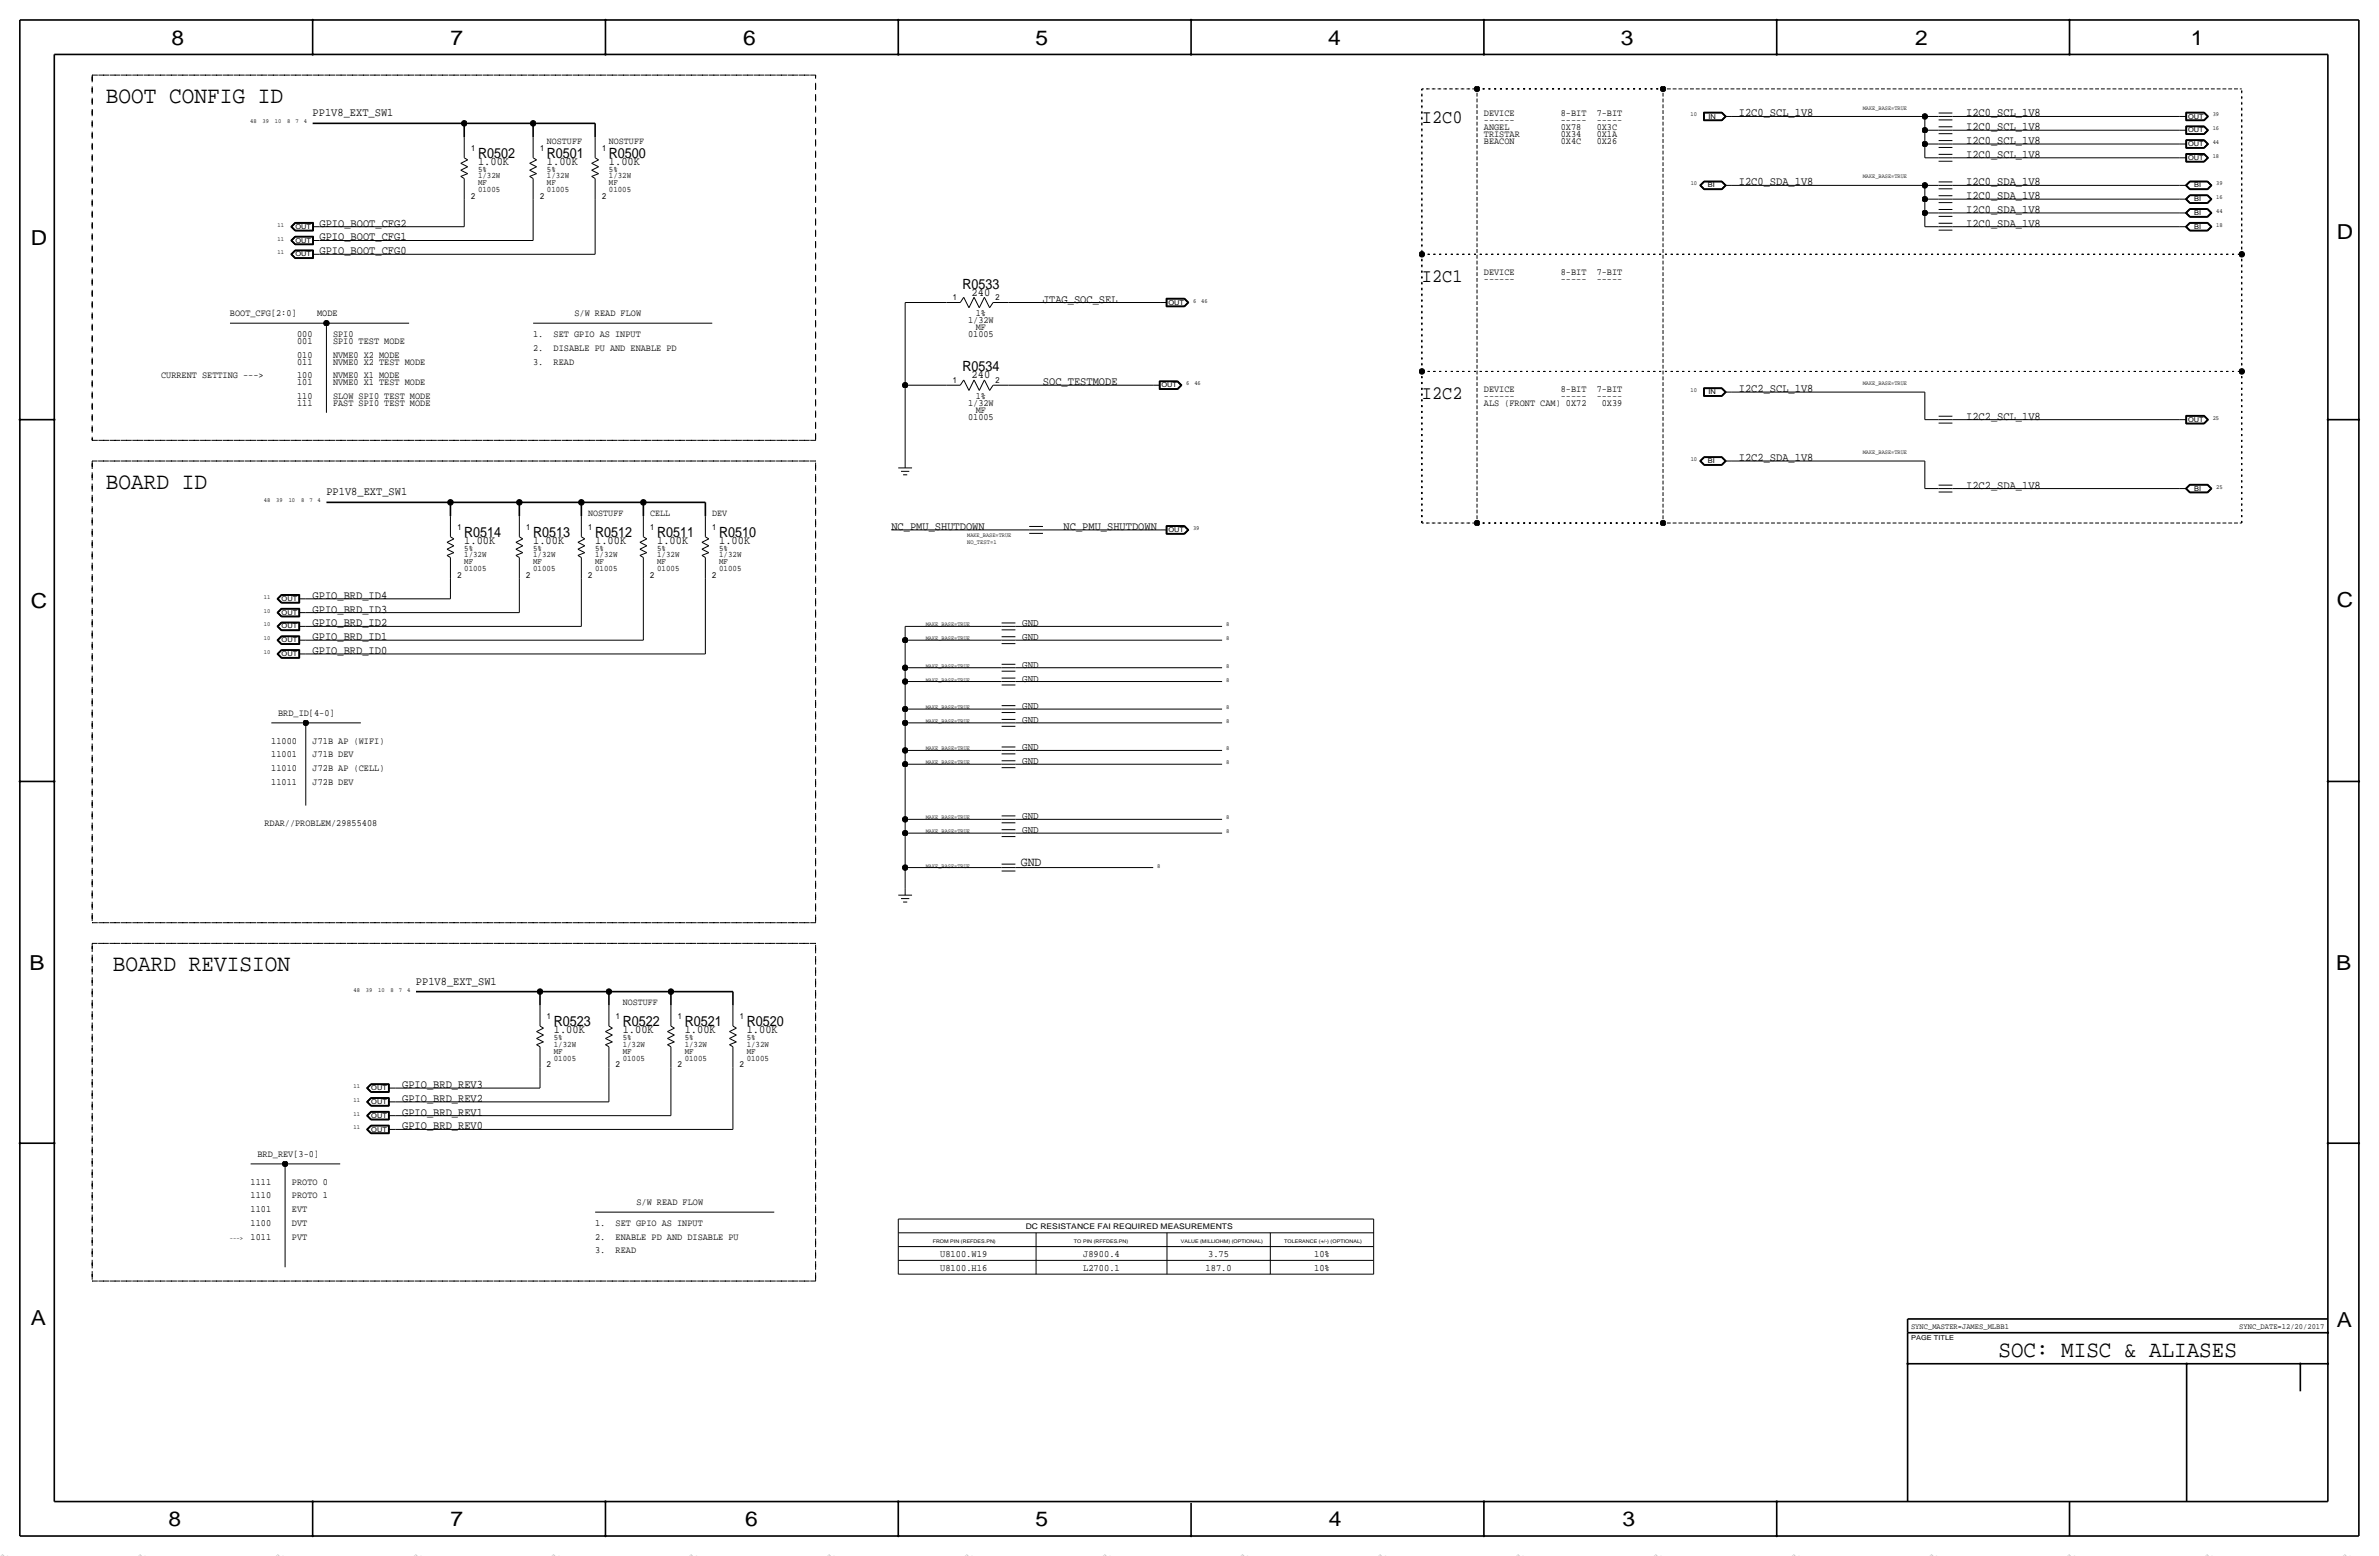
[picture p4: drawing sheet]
<svg xmlns="http://www.w3.org/2000/svg" width="877mm" height="574mm" viewBox="0 0 877 574" stroke-linecap="round" stroke-linejoin="round" font-family="sans-serif">
<defs><g id="words">
<g font-size="8.7">
<text x="39.1" y="37.8">BOOT CONFIG ID</text>
<text x="39.1" y="180.1">BOARD ID</text>
<text x="41.6" y="357.9">BOARD REVISION</text>
</g>
<text font-size="8.6" x="736.8" y="500.1">SOC: MISC &amp; ALIASES</text>
<g font-size="7.6">
<text x="63.2" y="16.5">8</text>
<text x="166.1" y="16.5">7</text>
<text x="274" y="16.5">6</text>
<text x="381.7" y="16.5">5</text>
<text x="489.7" y="16.5">4</text>
<text x="597.6" y="16.5">3</text>
<text x="706.1" y="16.5">2</text>
<text x="807.7" y="16.5">1</text>
<text x="861.5" y="88.1">D</text>
<text x="11.4" y="90.4">D</text>
<text x="11.4" y="224.3">C</text>
<text x="861.5" y="223.8">C</text>
<text x="10.8" y="357.6">B</text>
<text x="861.3" y="357.4">B</text>
<text x="11.3" y="488.4">A</text>
<text x="861.5" y="489.2">A</text>
<text x="62.2" y="562.6">8</text>
<text x="166" y="562.6">7</text>
<text x="274.8" y="562.6">6</text>
<text x="381.7" y="562.6">5</text>
<text x="489.9" y="562.6">4</text>
<text x="598.1" y="562.6">3</text>
</g>
<g font-size="7">
<text x="524.2" y="45.5">I2C0</text>
<text x="524.2" y="103.9">I2C1</text>
<text x="524.2" y="147.1">I2C2</text>
</g>
<g font-size="5.2">
<text x="176.2" y="58.2">R0502</text>
<text x="201.6" y="58.2">R0501</text>
<text x="224.5" y="58.2">R0500</text>
<text x="354.8" y="106.4">R0533</text>
<text x="354.8" y="136.9">R0534</text>
<text x="171.1" y="197.9">R0514</text>
<text x="196.5" y="197.9">R0513</text>
<text x="219.4" y="197.9">R0512</text>
<text x="242.3" y="197.9">R0511</text>
<text x="265.1" y="197.9">R0510</text>
<text x="204.2" y="378.2">R0523</text>
<text x="229.6" y="378.2">R0522</text>
<text x="252.4" y="378.2">R0521</text>
<text x="275.3" y="378.2">R0520</text>
</g>
<text font-size="4.7" x="376.4" y="319.3">GND</text>
<g font-size="4.3">
<text x="115.3" y="42.9">PP1V8_EXT_SW1</text>
<text x="641" y="42.9">I2C0_SCL_1V8</text>
<text x="724.9" y="42.9">I2C0_SCL_1V8</text>
<text x="724.9" y="48">I2C0_SCL_1V8</text>
<text x="724.9" y="53.1">I2C0_SCL_1V8</text>
<text x="724.9" y="58.2">I2C0_SCL_1V8</text>
<text x="176.2" y="60.7">1.00K</text>
<text x="201.6" y="60.7">1.00K</text>
<text x="224.5" y="60.7">1.00K</text>
<text x="641" y="68.3">I2C0_SDA_1V8</text>
<text x="724.9" y="68.3">I2C0_SDA_1V8</text>
<text x="724.9" y="73.4">I2C0_SDA_1V8</text>
<text x="117.8" y="83.6">GPIO_BOOT_CFG2</text>
<text x="724.9" y="78.5">I2C0_SDA_1V8</text>
<text x="724.9" y="83.6">I2C0_SDA_1V8</text>
<text x="117.8" y="88.6">GPIO_BOOT_CFG1</text>
<text x="117.8" y="93.7">GPIO_BOOT_CFG0</text>
<text x="358.2" y="109">240</text>
<text x="384.5" y="111.5">JTAG_SOC_SEL</text>
<text x="358.2" y="139.4">240</text>
<text x="384.5" y="142">SOC_TESTMODE</text>
<text x="641" y="144.5">I2C2_SCL_1V8</text>
<text x="724.9" y="154.7">I2C2_SCL_1V8</text>
<text x="641" y="169.9">I2C2_SDA_1V8</text>
<text x="120.3" y="182.6">PP1V8_EXT_SW1</text>
<text x="724.9" y="180.1">I2C2_SDA_1V8</text>
<text x="328.6" y="195.3">NC_PMU_SHUTDOWN</text>
<text x="392.1" y="195.3">NC_PMU_SHUTDOWN</text>
<text x="171.1" y="200.4">1.00K</text>
<text x="196.5" y="200.4">1.00K</text>
<text x="219.4" y="200.4">1.00K</text>
<text x="242.3" y="200.4">1.00K</text>
<text x="265.1" y="200.4">1.00K</text>
<text x="115.3" y="220.7">GPIO_BRD_ID4</text>
<text x="115.3" y="225.8">GPIO_BRD_ID3</text>
<text x="115.3" y="230.9">GPIO_BRD_ID2</text>
<text x="115.3" y="236">GPIO_BRD_ID1</text>
<text x="115.3" y="241">GPIO_BRD_ID0</text>
<text x="153.4" y="363">PP1V8_EXT_SW1</text>
<text x="204.2" y="380.7">1.00K</text>
<text x="229.6" y="380.7">1.00K</text>
<text x="252.4" y="380.7">1.00K</text>
<text x="275.3" y="380.7">1.00K</text>
<text x="148.3" y="401.1">GPIO_BRD_REV3</text>
<text x="148.3" y="406.1">GPIO_BRD_REV2</text>
<text x="148.3" y="411.2">GPIO_BRD_REV1</text>
<text x="148.3" y="416.3">GPIO_BRD_REV0</text>
</g>
<g font-size="3.8">
<text x="376.9" y="230.9">GND</text>
<text x="376.9" y="236">GND</text>
<text x="376.9" y="246.1">GND</text>
<text x="376.9" y="251.2">GND</text>
<text x="376.9" y="261.4">GND</text>
<text x="376.9" y="266.4">GND</text>
<text x="376.9" y="276.6">GND</text>
<text x="376.9" y="281.7">GND</text>
<text x="376.9" y="302">GND</text>
<text x="376.9" y="307.1">GND</text>
</g>
<g font-size="3.6">
<text x="346.6" y="463.3">U8100.W19</text>
<text x="399.3" y="463.3">J8900.4</text>
<text x="445.4" y="463.3">3.75</text>
<text x="484.5" y="463.3">10%</text>
<text x="346.6" y="468.4">U8100.H16</text>
<text x="399.3" y="468.4">L2700.1</text>
<text x="444.4" y="468.4">187.0</text>
<text x="484.5" y="468.4">10%</text>
</g>
<g font-size="3.5">
<text x="547.1" y="48">ANGEL</text>
<text x="547.1" y="45.5">------</text>
<text x="547.1" y="42.9">DEVICE</text>
<text x="575.4" y="48">0X78</text>
<text x="575.4" y="45.5">-----</text>
<text x="575.4" y="42.9">8-BIT</text>
<text x="588.7" y="48">0X3C</text>
<text x="588.7" y="45.5">-----</text>
<text x="588.7" y="42.9">7-BIT</text>
<text x="201.6" y="53.1">NOSTUFF</text>
<text x="224.5" y="53.1">NOSTUFF</text>
<text x="547.1" y="50.5">TRISTAR</text>
<text x="547.1" y="53.1">BEACON</text>
<text x="575.4" y="50.5">0X34</text>
<text x="575.4" y="53.1">0X4C</text>
<text x="588.7" y="50.5">0X1A</text>
<text x="588.7" y="53.1">0X26</text>
<text x="547.1" y="101.3">DEVICE</text>
<text x="575.4" y="101.3">8-BIT</text>
<text x="588.7" y="101.3">7-BIT</text>
<text x="547.1" y="103.9">------</text>
<text x="575.4" y="103.9">-----</text>
<text x="588.7" y="103.9">-----</text>
<text x="84.8" y="116.6">BOOT_CFG[2:0]</text>
<text x="116.9" y="116.6">MODE</text>
<text x="211.8" y="116.6">S/W READ FLOW</text>
<text x="356.9" y="119.1">1/32W</text>
<text x="359.8" y="116.6">1%</text>
<text x="109.5" y="124.2">000</text>
<text x="122.8" y="124.2">SPI0</text>
<text x="196.5" y="124.2">1.</text>
<text x="204.1" y="124.2">SET GPIO AS INPUT</text>
<text x="356.9" y="124.2">01005</text>
<text x="359.8" y="121.7">MF</text>
<text x="109.5" y="126.7">001</text>
<text x="109.5" y="131.8">010</text>
<text x="122.8" y="126.7">SPI0 TEST MODE</text>
<text x="122.8" y="131.8">NVME0 X2 MODE</text>
<text x="196.5" y="129.3">2.</text>
<text x="204.1" y="129.3">DISABLE PU AND ENABLE PD</text>
<text x="109.5" y="134.4">011</text>
<text x="122.8" y="134.4">NVME0 X2 TEST MODE</text>
<text x="196.5" y="134.4">3.</text>
<text x="204.1" y="134.4">READ</text>
<text x="59.4" y="139.4">CURRENT SETTING ---&gt;</text>
<text x="109.5" y="142">101</text>
<text x="109.5" y="139.4">100</text>
<text x="122.8" y="142">NVME0 X1 TEST MODE</text>
<text x="122.8" y="139.4">NVME0 X1 MODE</text>
<text x="109.5" y="147.1">110</text>
<text x="109.5" y="149.6">111</text>
<text x="122.8" y="147.1">SLOW SPI0 TEST MODE</text>
<text x="122.8" y="149.6">FAST SPI0 TEST MODE</text>
<text x="356.9" y="149.6">1/32W</text>
<text x="359.8" y="147.1">1%</text>
<text x="547.1" y="149.6">ALS (FRONT CAM) 0X72</text>
<text x="547.1" y="144.5">DEVICE</text>
<text x="547.1" y="147.1">------</text>
<text x="575.4" y="144.5">8-BIT</text>
<text x="575.4" y="147.1">-----</text>
<text x="588.7" y="144.5">7-BIT</text>
<text x="588.7" y="147.1">-----</text>
<text x="590.6" y="149.6">0X39</text>
<text x="356.9" y="154.7">01005</text>
<text x="359.8" y="152.1">MF</text>
<text x="216.9" y="190.2">NOSTUFF</text>
<text x="239.7" y="190.2">CELL</text>
<text x="262.6" y="190.2">DEV</text>
<text x="102.6" y="263.9">BRD_ID[4-0]</text>
<text x="100" y="274.1">11000</text>
<text x="115.3" y="274.1">J71B AP (WIFI)</text>
<text x="100" y="279.1">11001</text>
<text x="115.3" y="279.1">J71B DEV</text>
<text x="100" y="284.2">11010</text>
<text x="115.3" y="284.2">J72B AP (CELL)</text>
<text x="100" y="289.3">11011</text>
<text x="115.3" y="289.3">J72B DEV</text>
<text x="97.5" y="304.5">RDAR//PROBLEM/29855408</text>
<text x="229.6" y="370.6">NOSTUFF</text>
<text x="94.9" y="426.5">BRD_REV[3-0]</text>
<text x="92.4" y="436.6">1111</text>
<text x="107.6" y="436.6">PROTO 0</text>
<text x="92.4" y="441.7">1110</text>
<text x="107.6" y="441.7">PROTO 1</text>
<text x="92.4" y="446.8">1101</text>
<text x="107.6" y="446.8">EVT</text>
<text x="234.6" y="444.2">S/W READ FLOW</text>
<text x="92.4" y="451.9">1100</text>
<text x="107.6" y="451.9">DVT</text>
<text x="219.4" y="451.9">1.</text>
<text x="227" y="451.9">SET GPIO AS INPUT</text>
<text x="92.4" y="456.9">1011</text>
<text x="107.6" y="456.9">PVT</text>
<text x="219.4" y="456.9">2.</text>
<text x="227" y="456.9">ENABLE PD AND DISABLE PU</text>
<text x="219.4" y="462">3.</text>
<text x="227" y="462">READ</text>
</g>
<g font-size="3.1">
<text x="173.7" y="55.6">1</text>
<text x="199.1" y="55.6">1</text>
<text x="221.9" y="55.6">1</text>
<text x="176.2" y="65.8">1/32W</text>
<text x="176.2" y="63.2">5%</text>
<text x="201.6" y="65.8">1/32W</text>
<text x="201.6" y="63.2">5%</text>
<text x="224.5" y="65.8">1/32W</text>
<text x="224.5" y="63.2">5%</text>
<text x="176.2" y="68.3">MF</text>
<text x="176.2" y="70.9">01005</text>
<text x="201.6" y="70.9">01005</text>
<text x="201.6" y="68.3">MF</text>
<text x="224.5" y="68.3">MF</text>
<text x="224.5" y="70.9">01005</text>
<text x="173.7" y="73.4">2</text>
<text x="199.1" y="73.4">2</text>
<text x="221.9" y="73.4">2</text>
<text x="351.2" y="110.7">1</text>
<text x="367" y="110.7">2</text>
<text x="351.2" y="141.2">1</text>
<text x="367" y="141.2">2</text>
<text x="168.6" y="195.3">1</text>
<text x="194" y="195.3">1</text>
<text x="216.9" y="195.3">1</text>
<text x="239.7" y="195.3">1</text>
<text x="262.6" y="195.3">1</text>
<text x="171.1" y="202.9">5%</text>
<text x="196.5" y="202.9">5%</text>
<text x="219.4" y="202.9">5%</text>
<text x="242.3" y="202.9">5%</text>
<text x="265.1" y="202.9">5%</text>
<text x="171.1" y="208">MF</text>
<text x="171.1" y="205.5">1/32W</text>
<text x="196.5" y="208">MF</text>
<text x="196.5" y="205.5">1/32W</text>
<text x="219.4" y="208">MF</text>
<text x="219.4" y="205.5">1/32W</text>
<text x="242.3" y="208">MF</text>
<text x="242.3" y="205.5">1/32W</text>
<text x="265.1" y="205.5">1/32W</text>
<text x="265.1" y="208">MF</text>
<text x="168.6" y="213.1">2</text>
<text x="171.1" y="210.6">01005</text>
<text x="194" y="213.1">2</text>
<text x="196.5" y="210.6">01005</text>
<text x="216.9" y="213.1">2</text>
<text x="219.4" y="210.6">01005</text>
<text x="239.7" y="213.1">2</text>
<text x="242.3" y="210.6">01005</text>
<text x="262.6" y="213.1">2</text>
<text x="265.1" y="210.6">01005</text>
<text x="201.6" y="375.7">1</text>
<text x="227" y="375.7">1</text>
<text x="249.9" y="375.7">1</text>
<text x="272.7" y="375.7">1</text>
<text x="204.2" y="383.3">5%</text>
<text x="229.6" y="383.3">5%</text>
<text x="252.4" y="383.3">5%</text>
<text x="275.3" y="383.3">5%</text>
<text x="204.2" y="388.4">MF</text>
<text x="204.2" y="385.8">1/32W</text>
<text x="229.6" y="388.4">MF</text>
<text x="229.6" y="385.8">1/32W</text>
<text x="252.4" y="388.4">MF</text>
<text x="252.4" y="385.8">1/32W</text>
<text x="275.3" y="388.4">MF</text>
<text x="275.3" y="385.8">1/32W</text>
<text x="201.6" y="393.4">2</text>
<text x="204.2" y="390.9">01005</text>
<text x="227" y="393.4">2</text>
<text x="229.6" y="390.9">01005</text>
<text x="249.9" y="393.4">2</text>
<text x="252.4" y="390.9">01005</text>
<text x="272.7" y="393.4">2</text>
<text x="275.3" y="390.9">01005</text>
</g>
<g font-size="2.9">
<text x="378.2" y="453.1">DC RESISTANCE FAI REQUIRED MEASUREMENTS</text>
<text x="704.5" y="490">SYNC_MASTER=JAMES_MLBB1</text>
<text x="825.6" y="490">SYNC_DATE=12/20/2017</text>
</g>
<g font-size="2.8" fill="#b6b6b4">
<text x="0" y="573.5" transform="rotate(45 0 573.5)">=</text>
<text x="101.6" y="573.5" transform="rotate(45 101.6 573.5)">=</text>
<text x="152.4" y="573.5" transform="rotate(45 152.4 573.5)">=</text>
<text x="203.2" y="573.5" transform="rotate(45 203.2 573.5)">=</text>
<text x="355.6" y="573.5" transform="rotate(45 355.6 573.5)">=</text>
<text x="406.4" y="573.5" transform="rotate(45 406.4 573.5)">=</text>
<text x="457.2" y="573.5" transform="rotate(45 457.2 573.5)">=</text>
<text x="609.6" y="573.5" transform="rotate(45 609.6 573.5)">=</text>
<text x="660.4" y="573.5" transform="rotate(45 660.4 573.5)">=</text>
<text x="711.2" y="573.5" transform="rotate(45 711.2 573.5)">=</text>
<text x="863.6" y="573.5" transform="rotate(45 863.6 573.5)">=</text>
</g>
<g font-size="2.5">
<text x="629.9" y="43.7">IN</text>
<text x="806.7" y="43.7">OUT</text>
<text x="806.7" y="53.8">OUT</text>
<text x="806.7" y="48.8">OUT</text>
<text x="806.7" y="58.9">OUT</text>
<text x="629.6" y="69.1">BI</text>
<text x="808.9" y="69.1">BI</text>
<text x="808.9" y="74.2">BI</text>
<text x="808.9" y="79.2">BI</text>
<text x="108.9" y="89.4">OUT</text>
<text x="108.9" y="84.3">OUT</text>
<text x="808.9" y="84.3">BI</text>
<text x="108.9" y="94.5">OUT</text>
<text x="430.7" y="112.3">OUT</text>
<text x="428.2" y="142.7">OUT</text>
<text x="629.9" y="145.3">IN</text>
<text x="806.7" y="155.4">OUT</text>
<text x="629.6" y="170.7">BI</text>
<text x="808.9" y="180.8">BI</text>
<text x="430.7" y="196.1">OUT</text>
<text x="103.8" y="221.5">OUT</text>
<text x="103.8" y="226.6">OUT</text>
<text x="103.8" y="231.6">OUT</text>
<text x="103.8" y="236.7">OUT</text>
<text x="103.8" y="241.8">OUT</text>
<text x="136.9" y="401.8">OUT</text>
<text x="136.9" y="406.9">OUT</text>
<text x="136.9" y="412">OUT</text>
<text x="136.9" y="417.1">OUT</text>
<text x="704.5" y="493.8">PAGE TITLE</text>
</g>
<g font-size="2.3">
<text x="92.2" y="45.5">48</text>
<text x="96.8" y="45.5">39</text>
<text x="101.3" y="45.5">10</text>
<text x="105.9" y="45.5">8</text>
<text x="109" y="45.5">7</text>
<text x="112" y="45.5">4</text>
<text x="623.2" y="42.9">10</text>
<text x="815.7" y="42.9">39</text>
<text x="815.7" y="53.1">44</text>
<text x="815.7" y="48">16</text>
<text x="815.7" y="58.2">18</text>
<text x="623.3" y="68.3">10</text>
<text x="817" y="68.3">39</text>
<text x="817" y="73.4">16</text>
<text x="102.4" y="83.6">11</text>
<text x="817" y="83.6">18</text>
<text x="817" y="78.5">44</text>
<text x="102.4" y="88.6">11</text>
<text x="102.4" y="93.7">11</text>
<text x="439.8" y="111.5">6</text>
<text x="442.9" y="111.5">46</text>
<text x="437.3" y="142">6</text>
<text x="440.3" y="142">46</text>
<text x="623.2" y="144.5">10</text>
<text x="815.7" y="154.7">25</text>
<text x="623.3" y="169.9">10</text>
<text x="97.3" y="185.2">48</text>
<text x="101.9" y="185.2">39</text>
<text x="106.4" y="185.2">10</text>
<text x="111" y="185.2">8</text>
<text x="114" y="185.2">7</text>
<text x="117.1" y="185.2">4</text>
<text x="817" y="180.1">25</text>
<text x="439.8" y="195.3">39</text>
<text x="356.6" y="200.4">NO_TEST=1</text>
<text x="97.3" y="220.7">11</text>
<text x="97.3" y="225.8">10</text>
<text x="97.3" y="230.9">10</text>
<text x="452.1" y="230.9">8</text>
<text x="97.3" y="236">10</text>
<text x="452.1" y="236">8</text>
<text x="97.3" y="241">10</text>
<text x="452.1" y="246.1">8</text>
<text x="452.1" y="251.2">8</text>
<text x="452.1" y="261.4">8</text>
<text x="452.1" y="266.4">8</text>
<text x="452.1" y="276.6">8</text>
<text x="452.1" y="281.7">8</text>
<text x="452.1" y="302">8</text>
<text x="452.1" y="307.1">8</text>
<text x="426.7" y="319.8">8</text>
<text x="130.3" y="365.5">48</text>
<text x="134.9" y="365.5">39</text>
<text x="139.4" y="365.5">10</text>
<text x="144" y="365.5">8</text>
<text x="147.1" y="365.5">7</text>
<text x="150.1" y="365.5">4</text>
<text x="130.3" y="401.1">11</text>
<text x="130.3" y="406.1">11</text>
<text x="130.3" y="411.2">11</text>
<text x="130.3" y="416.3">11</text>
<text x="84.8" y="456.9">---&gt;</text>
</g>
<g font-size="2.2">
<text x="686.8" y="40.4">MAKE_BASE=TRUE</text>
<text x="686.8" y="65.8">MAKE_BASE=TRUE</text>
<text x="686.8" y="142">MAKE_BASE=TRUE</text>
<text x="686.8" y="167.4">MAKE_BASE=TRUE</text>
<text x="356.6" y="197.9">MAKE_BASE=TRUE</text>
<text x="341.3" y="230.9">MAKE_BASE=TRUE</text>
<text x="341.3" y="236">MAKE_BASE=TRUE</text>
<text x="341.3" y="251.2">MAKE_BASE=TRUE</text>
<text x="341.3" y="246.1">MAKE_BASE=TRUE</text>
<text x="341.3" y="261.4">MAKE_BASE=TRUE</text>
<text x="341.3" y="266.4">MAKE_BASE=TRUE</text>
<text x="341.3" y="281.7">MAKE_BASE=TRUE</text>
<text x="341.3" y="276.6">MAKE_BASE=TRUE</text>
<text x="341.3" y="302">MAKE_BASE=TRUE</text>
<text x="341.3" y="307.1">MAKE_BASE=TRUE</text>
<text x="341.3" y="319.8">MAKE_BASE=TRUE</text>
</g>
<g font-size="1.8">
<text x="343.9" y="458.2">FROM PIN (REFDES.PN)</text>
<text x="395.9" y="458.2">TO PIN (RFFDES.PN)</text>
<text x="435.3" y="458.2">VALUE (MILLIOHM) (OPTIONAL)</text>
<text x="473.4" y="458.2">TOLERANCE (+/-) (OPTIONAL)</text>
</g>
</g></defs>
<g fill="none" stroke="#000" stroke-width=".37">
<path d="M171.1 50.5v7.7zM171.1 58.2l1.3 .7zM196.5 50.5v7.7zM196.5 58.2l1.3 .7zM219.4 50.5v7.7zM219.4 58.2l1.3 .7zM628 41.4v3.1zM628 44.5h6.8zM628 41.4h6.8zM628.1 41.5h6.7zM628.1 41.5v2.9zM628.1 44.4h6.7z"/>
<path d="M628.2 41.6h6.5zM628.2 41.6v2.7zM628.2 44.3h6.5zM628.3 41.7h6.4zM628.3 41.7v2.5zM628.3 44.2h6.4zM634.7 41.7l1.3 1.2zM634.7 44.2l1.3-1.3zM634.7 44.3l1.4-1.4zM634.7 41.6l1.4 1.3zM634.8 44.4l1.5-1.5zM634.8 41.5l1.5 1.4z"/>
<path d="M634.8 41.4l1.6 1.5zM634.8 44.5l1.6-1.6zM636 42.9h2.5zM638.5 42.9h71.1zM709.6 58.2h5.1zM709.6 53.1v5.1zM709.6 53.1h5.1zM709.6 48v5.1zM709.6 42.9v5.1zM709.6 48h5.1zM709.6 42.9h5.1zM714.7 59.4h5.1z"/>
<path d="M714.7 58.2h5.1zM714.7 56.9h5.1zM714.7 54.4h5.1zM714.7 53.1h5.1zM714.7 51.8h5.1zM714.7 49.3h5.1zM714.7 48h5.1zM714.7 46.7h5.1zM714.7 44.2h5.1zM714.7 42.9h5.1zM714.7 41.7h5.1zM719.8 58.2h83.8z"/>
<path d="M719.8 53.1h83.8zM719.8 48h83.8zM719.8 42.9h83.8zM803.6 58.2h2.5zM803.6 53.1h2.5zM803.6 48h2.5zM803.6 42.9h2.5zM805.8 59.7h6.8zM805.8 56.6v3.1zM805.8 54.7h6.8zM805.8 51.5v3.2zM805.8 49.6h6.8z"/>
<path d="M805.8 46.4v3.2zM805.8 44.5h6.8zM805.8 41.4v3.1zM805.8 56.6h6.8zM805.8 51.5h6.8zM805.8 46.4h6.8zM805.8 41.4h6.8zM805.9 56.7h6.7zM805.9 51.6h6.7zM805.9 46.5h6.7zM805.9 41.5h6.7zM805.9 56.7v2.9z"/>
<path d="M805.9 59.6h6.7zM805.9 51.6v3zM805.9 54.6h6.7zM805.9 46.5v3zM805.9 49.5h6.7zM805.9 41.5v2.9zM805.9 44.4h6.7zM806 56.8h6.5zM806 51.7h6.5zM806 46.6h6.5zM806 41.6h6.5zM806 56.8v2.7z"/>
<path d="M806 59.5h6.5zM806 51.7v2.8zM806 54.5h6.5zM806 46.6v2.8zM806 49.4h6.5zM806 41.6v2.7zM806 44.3h6.5zM806.1 56.9h6.4zM806.1 56.9v2.5zM806.1 59.4h6.4zM806.1 51.8h6.4zM806.1 51.8v2.6z"/>
<path d="M806.1 54.4h6.4zM806.1 46.7h6.4zM806.1 46.7v2.6zM806.1 49.3h6.4zM806.1 41.7h6.4zM806.1 41.7v2.5zM806.1 44.2h6.4zM812.5 59.4l1.3-1.2zM812.5 54.4l1.3-1.3zM812.5 49.3l1.3-1.3zM812.5 44.2l1.3-1.3zM812.5 56.9l1.3 1.3z"/>
<path d="M812.5 51.8l1.3 1.3zM812.5 46.7l1.3 1.3zM812.5 41.7l1.3 1.2zM812.5 59.5l1.4-1.3zM812.5 54.5l1.4-1.4zM812.5 49.4l1.4-1.4zM812.5 44.3l1.4-1.4zM812.5 56.8l1.4 1.4zM812.5 51.7l1.4 1.4zM812.5 46.6l1.4 1.4zM812.5 41.6l1.4 1.3zM812.6 59.6l1.5-1.4z"/>
<path d="M812.6 54.6l1.5-1.5zM812.6 49.5l1.5-1.5zM812.6 44.4l1.5-1.5zM812.6 56.7l1.5 1.5zM812.6 51.6l1.5 1.5zM812.6 46.5l1.5 1.5zM812.6 41.5l1.5 1.4zM812.6 56.6l1.6 1.6zM812.6 51.5l1.6 1.6zM812.6 46.4l1.6 1.6zM812.6 41.4l1.6 1.5zM812.6 59.7l1.6-1.5z"/>
<path d="M812.6 54.7l1.6-1.6zM812.6 49.6l1.6-1.6zM812.6 44.5l1.6-1.6zM169.9 65l2.5-1zM169.9 62.7l2.5-1.2zM169.9 60.2l2.5-1.3zM169.9 65l1.2 .8zM169.9 62.7l2.5 1.3zM169.9 60.2l2.5 1.3zM171.1 73.4v10.2zM171.1 65.8v7.6zM195.3 65l1.2 .8z"/>
<path d="M195.3 62.7l2.5 1.3zM195.3 60.2l2.5 1.3zM195.3 65l2.5-1zM195.3 62.7l2.5-1.2zM195.3 60.2l2.5-1.3zM196.5 73.4v15.2zM196.5 65.8v7.6zM218.1 65l1.3 .8zM218.1 62.7l2.6 1.3zM218.1 60.2l2.6 1.3zM218.1 65l2.6-1zM218.1 62.7l2.6-1.2z"/>
<path d="M218.1 60.2l2.6-1.3zM219.4 73.4v20.3zM219.4 65.8v7.6zM626.6 68.3l1.6 1.6zM626.8 68.3l1.4-1.4zM626.8 68.3l1.4 1.5zM626.9 68.3l1.4 1.4zM627.1 68.3l1.2 1.3zM627.1 68.3l1.2-1.2zM628.2 69.9h6.6zM628.2 66.8l-1.6 1.5zM628.2 66.8h6.6z"/>
<path d="M628.2 66.9h6.6zM628.2 69.8h6.6zM628.3 67l-1.4 1.3zM628.3 69.7h6.4zM628.3 67h6.4zM628.3 69.6h6.4zM628.3 67.1h6.4zM634.7 67.1l1.3 1.2zM634.7 69.6l1.3-1.3zM634.7 67l1.4 1.3zM634.8 69.8l1.5-1.5zM634.8 66.9l1.5 1.4z"/>
<path d="M634.8 66.8l1.6 1.5zM634.8 69.9l1.6-1.6zM636 68.3h2.5zM636.1 68.3l-1.4 1.4zM638.5 68.3h71.1zM709.6 78.5v5.1zM709.6 78.5h5.1zM709.6 73.4v5.1zM709.6 73.4h5.1zM709.6 68.3v5.1zM709.6 68.3h5.1zM714.7 79.8h5.1z"/>
<path d="M714.7 78.5h5.1zM714.7 77.2h5.1zM714.7 69.6h5.1zM714.7 68.3h5.1zM714.7 67.1h5.1zM714.7 74.7h5.1zM714.7 73.4h5.1zM714.7 72.1h5.1zM719.8 78.5h83.8zM719.8 73.4h83.8zM719.8 68.3h83.8zM803.6 78.5h2.5z"/>
<path d="M803.6 73.4h2.5zM803.6 68.3h2.5zM805.7 78.5l1.6 1.6zM805.7 73.4l1.6 1.6zM805.7 68.3l1.6 1.6zM805.7 78.5l1.6-1.6zM805.7 73.4l1.6-1.6zM805.8 78.5l1.5-1.5zM805.8 73.4l1.5-1.5zM805.8 68.3l1.5-1.4zM805.8 78.5l1.5 1.5zM805.8 73.4l1.5 1.5z"/>
<path d="M805.8 68.3l1.5 1.5zM806 78.5l1.4-1.4zM806 73.4l1.4-1.4zM806 78.5l1.4 1.4zM806 73.4l1.4 1.4zM806 68.3l1.4 1.4zM806.1 78.5l1.3-1.3zM806.1 73.4l1.3-1.3zM806.1 68.3l1.3-1.2zM806.1 78.5l1.3 1.3zM806.1 73.4l1.3 1.3zM806.1 68.3l1.3 1.3z"/>
<path d="M807.3 75h6.6zM807.3 69.9h6.6zM807.3 66.8l-1.6 1.5zM807.3 76.9h6.6zM807.3 71.8h6.6zM807.3 66.8h6.6zM807.3 77h6.6zM807.3 71.9h6.6zM807.3 66.9h6.6zM807.3 80h6.6zM807.3 74.9h6.6zM807.3 69.8h6.6z"/>
<path d="M807.4 67l-1.4 1.3zM807.4 79.9h6.4zM807.4 74.8h6.4zM807.4 69.7h6.4zM807.4 77.1h6.4zM807.4 72h6.4zM807.4 67h6.4zM807.4 79.8h6.4zM807.4 77.2h6.4zM807.4 74.7h6.4zM807.4 72.1h6.4zM807.4 69.6h6.4z"/>
<path d="M807.4 67.1h6.4zM813.8 79.8l1.2-1.3zM813.8 74.7l1.2-1.3zM813.8 69.6l1.2-1.3zM813.8 77.2l1.2 1.3zM813.8 72.1l1.2 1.3zM813.8 67.1l1.2 1.2zM813.8 79.9l1.4-1.4zM813.8 69.7l1.4-1.4zM813.8 77.1l1.4 1.4zM813.8 72l1.4 1.4zM813.8 67l1.4 1.3z"/>
<path d="M813.9 80l1.4-1.5zM813.9 74.9l1.4-1.5zM813.9 69.8l1.4-1.5zM813.9 77l1.4 1.5zM813.9 71.9l1.4 1.5zM813.9 66.9l1.4 1.4zM813.9 76.9l1.6 1.6zM813.9 71.8l1.6 1.6zM813.9 66.8l1.6 1.5zM813.9 69.9l1.6-1.6zM815.2 73.4l-1.4 1.4zM815.5 73.4l-1.6 1.6z"/>
<path d="M107.2 93.7l1.6 1.6zM107.2 88.6l1.6 1.6zM107.2 83.6l1.6 1.5zM107.2 93.7l1.6-1.5zM107.2 88.6l1.6-1.5zM107.2 83.6l1.6-1.6zM107.3 93.7l1.5 1.5zM107.3 88.6l1.5 1.5zM107.3 83.6l1.5 1.4zM107.3 93.7l1.5-1.4zM107.3 88.6l1.5-1.4zM107.3 83.6l1.5-1.5z"/>
<path d="M107.5 93.7l1.4-1.3zM107.5 88.6l1.4-1.3zM107.5 83.6l1.4-1.4zM107.5 93.7l1.4 1.4zM107.5 88.6l1.4 1.4zM107.5 83.6l1.4 1.3zM107.6 93.7l1.3-1.2zM107.6 88.6l1.3-1.2zM107.6 83.6l1.3-1.3zM107.6 93.7l1.3 1.3zM107.6 88.6l1.3 1.3zM107.6 83.6l1.3 1.2z"/>
<path d="M108.8 92.2h6.8zM108.8 87.1h6.8zM108.8 82h6.8zM108.8 95.3h6.8zM108.8 90.2h6.8zM108.8 85.1h6.8zM108.8 92.3h6.7zM108.8 87.2h6.7zM108.8 82.1h6.7zM108.8 95.2h6.7zM108.8 90.1h6.7zM108.8 85h6.7z"/>
<path d="M108.9 95.1h6.5zM108.9 90h6.5zM108.9 84.9h6.5zM108.9 92.4h6.5zM108.9 87.3h6.5zM108.9 82.2h6.5zM108.9 92.5h6.4zM108.9 95h6.4zM108.9 87.4h6.4zM108.9 89.9h6.4zM108.9 82.3h6.4zM108.9 84.8h6.4z"/>
<path d="M115.3 92.5v2.5zM115.3 87.4v2.5zM115.3 82.3v2.5zM115.3 93.7h2.5zM115.3 88.6h2.5zM115.3 83.6h2.5zM115.4 92.4v2.7zM115.4 87.3v2.7zM115.4 82.2v2.7zM115.5 92.3v2.9zM115.5 87.2v2.9zM115.5 82.1v2.9z"/>
<path d="M115.6 92.2v3.1zM115.6 87.1v3.1zM115.6 82v3.1zM117.8 93.7h101.6zM117.8 88.6h78.7zM117.8 83.6h53.3zM709.6 83.6h5.1zM714.7 84.8h5.1zM714.7 83.6h5.1zM714.7 82.3h5.1zM719.8 83.6h83.8zM803.6 83.6h2.5z"/>
<path d="M805.7 83.6l1.6 1.5zM805.8 83.6l1.5-1.5zM805.8 83.6l1.5 1.4zM806 83.6l1.4 1.3zM806.1 83.6l1.3-1.3zM806.1 83.6l1.3 1.2zM807.3 85.1h6.6zM807.3 80.1h6.6zM807.3 82l-1.6 1.6zM807.3 82h6.6zM807.3 82.1h6.6zM807.3 85h6.6z"/>
<path d="M807.4 82.2l-1.4 1.4zM807.4 84.9h6.4zM807.4 82.2h6.4zM807.4 84.8h6.4zM807.4 82.3h6.4zM813.8 84.8l1.2-1.2zM813.8 82.3l1.2 1.3zM813.8 84.9l1.4-1.3zM813.8 82.2l1.4 1.4zM813.9 85l1.4-1.4zM813.9 82.1l1.4 1.5zM813.9 82l1.6 1.6z"/>
<path d="M813.9 85.1l1.6-1.5zM813.9 80.1l1.6-1.6zM84.8 119.1h35.5zM120.3 119.1h30.5zM120.3 119.1v33zM196.5 119.1h66.1zM333.7 111.5v30.5zM333.7 111.5h15.2zM348.9 111.5h5.1zM355.3 109.6l-1.3 1.9zM355.3 109.6l1.9 3.8zM359.1 109.6l-1.9 3.8z"/>
<path d="M359.1 109.6l1.9 3.8zM362.9 109.6l-1.9 3.8zM362.9 109.6l1.9 3.8zM366.1 111.5l-1.3 1.9zM366.1 111.5h5.7zM371.8 111.5h55.9zM427.7 111.5h2.5zM429.9 113.1h6.8zM429.9 109.9v3.2zM429.9 109.9h6.8zM430 110h6.7zM430 110v3z"/>
<path d="M430 113h6.7zM430.1 110.1h6.5zM430.1 110.1v2.8zM430.1 112.9h6.5zM430.2 110.2h6.4zM430.2 110.2v2.6zM430.2 112.8h6.4zM436.6 110.2l1.2 1.3zM436.6 112.8l1.2-1.3zM436.6 112.9l1.4-1.4zM436.6 110.1l1.4 1.4zM436.7 113l1.4-1.5z"/>
<path d="M436.7 110l1.4 1.5zM436.7 109.9l1.6 1.6zM436.7 113.1l1.6-1.6zM333.7 142v27.9zM333.7 142h15.2zM348.9 142h5.1zM355.3 140.1l-1.3 1.9zM355.3 140.1l1.9 3.8zM359.1 140.1l-1.9 3.8zM359.1 140.1l1.9 3.8zM362.9 140.1l-1.9 3.8zM362.9 140.1l1.9 3.8z"/>
<path d="M366.1 142l-1.3 1.9zM366.1 142h5.7zM371.8 142h53.3zM425.1 142h2.6zM427.4 143.6h6.8zM427.4 140.4v3.2zM427.4 140.4h6.8zM427.5 140.5h6.6zM427.5 140.5v3zM427.5 143.5h6.6zM427.6 140.6h6.5zM427.6 140.6v2.8z"/>
<path d="M427.6 143.4h6.5zM427.7 140.7h6.3zM427.7 140.7v2.6zM427.7 143.3h6.3zM434 140.7l1.3 1.3zM434 143.3l1.3-1.3zM434.1 143.4l1.4-1.4zM434.1 140.6l1.4 1.4zM434.1 143.5l1.5-1.5zM434.1 140.5l1.5 1.5zM434.2 140.4l1.6 1.6zM434.2 143.6l1.6-1.6z"/>
<path d="M628 143v3.1zM628 146.1h6.8zM628 143h6.8zM628.1 143.1h6.7zM628.1 143.1v2.9zM628.1 146h6.7zM628.2 143.2h6.5zM628.2 143.2v2.7zM628.2 145.9h6.5zM628.3 143.3h6.4zM628.3 143.3v2.5zM628.3 145.8h6.4z"/>
<path d="M634.7 143.3l1.3 1.2zM634.7 145.8l1.3-1.3zM634.7 145.9l1.4-1.4zM634.7 143.2l1.4 1.3zM634.8 146l1.5-1.5zM634.8 143.1l1.5 1.4zM634.8 143l1.6 1.5zM634.8 146.1l1.6-1.6zM636 144.5h2.5zM638.5 144.5h71.1zM709.6 144.5v10.2zM709.6 154.7h5.1z"/>
<path d="M714.7 156h5.1zM714.7 154.7h5.1zM714.7 153.4h5.1zM719.8 154.7h83.8zM803.6 154.7h2.5zM805.8 156.3h6.8zM805.8 153.1v3.2zM805.8 153.1h6.8zM805.9 153.2h6.7zM805.9 153.2v3zM805.9 156.2h6.7zM806 153.3h6.5z"/>
<path d="M806 153.3v2.8zM806 156.1h6.5zM806.1 153.4h6.4zM806.1 153.4v2.6zM806.1 156h6.4zM812.5 156l1.3-1.3zM812.5 153.4l1.3 1.3zM812.5 153.3l1.4 1.4zM812.6 156.2l1.5-1.5zM812.6 153.2l1.5 1.5zM812.6 153.1l1.6 1.6zM812.6 156.3l1.6-1.6z"/>
<path d="M813.9 154.7l-1.4 1.4zM331.2 172.5h5zM332.2 173.7h3zM332.9 175h1.6zM333.7 169.9v2.6zM626.6 169.9l1.6 1.6zM626.6 169.9l1.6-1.5zM626.8 169.9l1.4-1.4zM626.8 169.9l1.4 1.5zM626.9 169.9l1.4-1.3zM626.9 169.9l1.4 1.4zM627.1 169.9l1.2 1.3z"/>
<path d="M627.1 169.9l1.2-1.2zM628.2 171.5h6.6zM628.2 168.4h6.6zM628.2 168.5h6.6zM628.2 171.4h6.6zM628.3 171.3h6.4zM628.3 168.6h6.4zM628.3 171.2h6.4zM628.3 168.7h6.4zM634.7 168.7l1.3 1.2zM634.7 171.2l1.3-1.3zM634.7 171.3l1.4-1.4z"/>
<path d="M634.7 168.6l1.4 1.3zM634.8 171.4l1.5-1.5zM634.8 168.5l1.5 1.4zM634.8 168.4l1.6 1.5zM634.8 171.5l1.6-1.6zM636 169.9h2.5zM638.5 169.9h71.1zM709.6 169.9v10.2zM714.7 178.8h5.1zM807.3 178.5h6.6zM807.3 178.6h6.6zM807.4 178.7h6.4z"/>
<path d="M807.4 178.8h6.4zM813.8 178.8l1.2 1.3zM813.8 178.7l1.4 1.4zM813.9 178.6l1.4 1.5zM813.9 178.5l1.6 1.6zM164.8 199.9l2.5 1.3zM164.8 199.9l2.5-1.3zM166.1 190.2v7.7zM166.1 197.9l1.2 .7zM190.2 199.9l2.5 1.3zM190.2 199.9l2.5-1.3zM191.5 190.2v7.7z"/>
<path d="M191.5 197.9l1.2 .7zM213.1 199.9l2.5 1.3zM213.1 199.9l2.5-1.3zM214.3 190.2v7.7zM214.3 197.9l1.3 .7zM235.9 199.9l2.6-1.3zM235.9 199.9l2.6 1.3zM237.2 190.2v7.7zM237.2 197.9l1.3 .7zM258.8 199.9l2.5 1.3zM258.8 199.9l2.5-1.3zM260 190.2v7.7z"/>
<path d="M260 197.9l1.3 .7zM328.6 195.3h50.8zM379.4 196.6h5.1zM379.4 195.3h5.1zM379.4 194.1h5.1zM384.5 195.3h43.2zM427.7 195.3h2.5zM429.9 196.9h6.8zM429.9 193.8v3.1zM429.9 193.8h6.8zM430 193.9h6.7zM430 193.9v2.9z"/>
<path d="M430 196.8h6.7zM430.1 194h6.5zM430.1 194v2.7zM430.1 196.7h6.5zM430.2 194.1h6.4zM430.2 194.1v2.5zM430.2 196.6h6.4zM436.6 194.1l1.2 1.2zM436.6 196.7l1.4-1.4zM436.6 194l1.4 1.3zM436.7 196.8l1.4-1.5zM436.7 193.9l1.4 1.4z"/>
<path d="M436.7 193.8l1.6 1.5zM436.7 196.9l1.6-1.6zM437.8 195.3l-1.2 1.3zM709.6 180.1h5.1zM714.7 181.4h5.1zM714.7 180.1h5.1zM719.8 180.1h83.8zM803.6 180.1h2.5zM805.7 180.1l1.6 1.6zM805.7 180.1l1.6-1.6zM805.8 180.1l1.5-1.5zM805.8 180.1l1.5 1.5z"/>
<path d="M806 180.1l1.4-1.4zM806 180.1l1.4 1.4zM806.1 180.1l1.3-1.3zM806.1 180.1l1.3 1.3zM807.3 181.7h6.6zM807.3 181.6h6.6zM807.4 181.5h6.4zM807.4 181.4h6.4zM813.8 181.4l1.2-1.3zM813.9 181.6l1.4-1.5zM813.9 181.7l1.6-1.6zM815.2 180.1l-1.4 1.4z"/>
<path d="M103.7 219.2h6.8zM103.7 219.3h6.7zM103.8 219.4h6.5zM103.8 219.5h6.4zM110.2 219.5v2.5zM110.3 219.4v2.7zM110.4 219.3v2.9zM110.5 219.2v3.1zM164.8 204.7l1.3 .8zM164.8 202.4l2.5 1.3zM164.8 204.7l2.5-1zM164.8 202.4l2.5-1.2z"/>
<path d="M166.1 213.1v7.6zM166.1 205.5v7.6zM190.2 204.7l1.3 .8zM190.2 202.4l2.5 1.3zM190.2 204.7l2.5-1zM190.2 202.4l2.5-1.2zM191.5 213.1v12.7zM191.5 205.5v7.6zM213.1 204.7l1.2 .8zM213.1 202.4l2.5 1.3zM213.1 204.7l2.5-1zM213.1 202.4l2.5-1.2z"/>
<path d="M214.3 213.1v17.8zM214.3 205.5v7.6zM235.9 204.7l2.6-1zM235.9 202.4l2.6-1.2zM235.9 204.7l1.3 .8zM235.9 202.4l2.6 1.3zM237.2 213.1v22.9zM237.2 205.5v7.6zM258.8 204.7l1.2 .8zM258.8 202.4l2.5 1.3zM258.8 204.7l2.5-1zM258.8 202.4l2.5-1.2z"/>
<path d="M260 213.1v27.9zM260 205.5v7.6zM102.1 220.7l1.6 1.6zM102.1 225.8l1.6 1.6zM102.1 236l1.6 1.5zM102.1 230.9l1.6 1.6zM102.1 220.7l1.6-1.5zM102.1 225.8l1.6-1.6zM102.1 236l1.6-1.6zM102.1 230.9l1.6-1.6zM102.3 220.7l1.4 1.5zM102.3 225.8l1.4 1.5z"/>
<path d="M102.3 236l1.4 1.4zM102.3 230.9l1.4 1.5zM102.3 220.7l1.4-1.4zM102.3 225.8l1.4-1.5zM102.3 236l1.4-1.5zM102.3 230.9l1.4-1.5zM102.4 220.7l1.4-1.3zM102.4 225.8l1.4-1.4zM102.4 236l1.4-1.4zM102.4 230.9l1.4-1.4zM102.4 220.7l1.4 1.4zM102.4 225.8l1.4 1.4z"/>
<path d="M102.4 236l1.4 1.3zM102.4 230.9l1.4 1.4zM102.6 220.7l1.2-1.2zM102.6 225.8l1.2-1.3zM102.6 236l1.2-1.3zM102.6 230.9l1.2-1.3zM102.6 220.7l1.2 1.3zM102.6 225.8l1.2 1.3zM102.6 236l1.2 1.2zM102.6 230.9l1.2 1.3zM103.7 224.2h6.8zM103.7 239.5h6.8z"/>
<path d="M103.7 234.4h6.8zM103.7 229.3h6.8zM103.7 222.3h6.8zM103.7 227.4h6.8zM103.7 237.5h6.8zM103.7 232.5h6.8zM103.7 222.2h6.7zM103.7 227.3h6.7zM103.7 237.4h6.7zM103.7 232.4h6.7zM103.7 224.3h6.7zM103.7 239.6h6.7z"/>
<path d="M103.7 234.5h6.7zM103.7 229.4h6.7zM103.8 224.4h6.5zM103.8 239.7h6.5zM103.8 234.6h6.5zM103.8 229.5h6.5zM103.8 222.1h6.5zM103.8 227.2h6.5zM103.8 237.3h6.5zM103.8 232.3h6.5zM103.8 222h6.4zM103.8 224.5h6.4z"/>
<path d="M103.8 227.1h6.4zM103.8 239.8h6.4zM103.8 234.7h6.4zM103.8 237.2h6.4zM103.8 229.6h6.4zM103.8 232.2h6.4zM110.2 224.5v2.6zM110.2 239.8v2.5zM110.2 234.7v2.5zM110.2 229.6v2.6zM110.2 220.7h2.5zM110.2 225.8h2.5z"/>
<path d="M110.2 236h2.5zM110.2 230.9h2.5zM110.3 224.4v2.8zM110.3 239.7v2.7zM110.3 234.6v2.7zM110.3 229.5v2.8zM110.4 224.3v3zM110.4 239.6v2.9zM110.4 234.5v2.9zM110.4 229.4v3zM110.5 224.2v3.2zM110.5 239.5v3.1z"/>
<path d="M110.5 234.4v3.1zM110.5 229.3v3.2zM112.7 220.7h53.4zM112.7 230.9h101.6zM112.7 236h124.5zM112.7 225.8h78.8zM333.7 236v10.1zM333.7 230.9v5.1zM333.7 236h35.6zM333.7 230.9h35.6zM369.3 237.2h5zM369.3 236h5z"/>
<path d="M369.3 234.7h5zM369.3 232.2h5zM369.3 230.9h5zM369.3 229.6h5zM374.3 236h76.2zM374.3 230.9h76.2zM102.1 241l1.6 1.6zM102.1 241l1.6-1.5zM102.3 241l1.4 1.5zM102.3 241l1.4-1.4zM102.4 241l1.4-1.3zM102.4 241l1.4 1.4z"/>
<path d="M102.6 241l1.2-1.2zM102.6 241l1.2 1.3zM103.7 242.6h6.8zM103.7 242.5h6.7zM103.8 242.4h6.5zM103.8 242.3h6.4zM110.2 241h2.5zM112.7 241h147.3zM333.7 251.2v10.2zM333.7 246.1v5.1zM333.7 251.2h35.6zM333.7 246.1h35.6z"/>
<path d="M369.3 252.5h5zM369.3 251.2h5zM369.3 249.9h5zM369.3 247.4h5zM369.3 246.1h5zM369.3 244.9h5zM374.3 251.2h76.2zM374.3 246.1h76.2zM100 266.4h12.7zM112.7 266.4h20.3zM112.7 266.4v30.5zM333.7 276.6v5.1z"/>
<path d="M333.7 266.4v10.2zM333.7 261.4v5zM333.7 276.6h35.6zM333.7 266.4h35.6zM333.7 261.4h35.6zM369.3 277.9h5zM369.3 276.6h5zM369.3 275.3h5zM369.3 267.7h5zM369.3 266.4h5zM369.3 265.2h5zM369.3 262.6h5z"/>
<path d="M369.3 261.4h5zM369.3 260.1h5zM374.3 276.6h76.2zM374.3 266.4h76.2zM374.3 261.4h76.2zM333.7 281.7v20.3zM333.7 281.7h35.6zM369.3 283h5zM369.3 281.7h5zM369.3 280.4h5zM374.3 281.7h76.2zM333.7 319.8v7.6z"/>
<path d="M333.7 307.1v12.7zM333.7 302v5.1zM333.7 319.8h35.6zM333.7 307.1h35.6zM333.7 302h35.6zM369.3 319.8h5zM369.3 318.5h5zM369.3 308.4h5zM369.3 307.1h5zM369.3 305.8h5zM369.3 303.3h5zM369.3 302h5z"/>
<path d="M369.3 300.7h5zM374.3 319.8h50.8zM374.3 307.1h76.2zM374.3 302h76.2zM331.2 329.9h5zM332.2 331.2h3zM332.9 332.5h1.6zM333.7 327.4v2.5zM369.3 321.1h5zM199.1 370.6v7.6zM199.1 378.2l1.3 .8zM224.5 370.6v7.6z"/>
<path d="M224.5 378.2l1.3 .8zM247.3 370.6v7.6zM247.3 378.2l1.3 .8zM270.2 370.6v7.6zM270.2 378.2l1.3 .8zM136.7 399.5h6.8zM136.8 399.6h6.6zM136.8 399.7h6.5zM136.9 399.8h6.3zM143.2 399.8v2.5zM143.3 399.7v2.7zM143.4 399.6v2.9z"/>
<path d="M143.5 399.5v3.1zM197.8 385.1l2.6-1.1zM197.8 382.8l2.6-1.3zM197.8 380.2l2.6-1.2zM197.8 385.1l1.3 .7zM197.8 382.8l2.6 1.2zM197.8 380.2l2.6 1.3zM199.1 385.8v7.6zM199.1 393.4v7.7zM223.2 385.1l2.6-1.1zM223.2 382.8l2.6-1.3zM223.2 380.2l2.6-1.2z"/>
<path d="M223.2 385.1l1.3 .7zM223.2 382.8l2.6 1.2zM223.2 380.2l2.6 1.3zM224.5 385.8v7.6zM224.5 393.4v12.7zM246.1 385.1l1.2 .7zM246.1 382.8l2.5 1.2zM246.1 380.2l2.5 1.3zM246.1 385.1l2.5-1.1zM246.1 382.8l2.5-1.3zM246.1 380.2l2.5-1.2zM247.3 385.8v7.6z"/>
<path d="M247.3 393.4v17.8zM268.9 385.1l1.3 .7zM268.9 382.8l2.6 1.2zM268.9 380.2l2.6 1.3zM268.9 385.1l2.6-1.1zM268.9 382.8l2.6-1.3zM268.9 380.2l2.6-1.2zM270.2 385.8v7.6zM270.2 393.4v22.9zM135.1 416.3l1.6 1.6zM135.1 411.2l1.6 1.6zM135.1 406.1l1.6 1.6z"/>
<path d="M135.1 401.1l1.6 1.5zM135.1 416.3l1.6-1.6zM135.1 411.2l1.6-1.5zM135.1 406.1l1.6-1.5zM135.1 401.1l1.6-1.6zM135.3 416.3l1.5-1.5zM135.3 411.2l1.5-1.4zM135.3 406.1l1.5-1.4zM135.3 401.1l1.5-1.5zM135.3 416.3l1.5 1.5zM135.3 411.2l1.5 1.5zM135.3 406.1l1.5 1.5z"/>
<path d="M135.3 401.1l1.5 1.4zM135.4 416.3l1.4-1.4zM135.4 411.2l1.4-1.3zM135.4 406.1l1.4-1.3zM135.4 401.1l1.4-1.4zM135.4 416.3l1.4 1.4zM135.4 411.2l1.4 1.4zM135.4 406.1l1.4 1.4zM135.4 401.1l1.4 1.3zM135.6 416.3l1.3-1.3zM135.6 411.2l1.3-1.2zM135.6 406.1l1.3-1.2z"/>
<path d="M135.6 401.1l1.3-1.3zM135.6 416.3l1.3 1.3zM135.6 411.2l1.3 1.3zM135.6 406.1l1.3 1.3zM135.6 401.1l1.3 1.2zM136.7 417.9h6.8zM136.7 412.8h6.8zM136.7 407.7h6.8zM136.7 402.6h6.8zM136.7 414.7h6.8zM136.7 409.7h6.8zM136.7 404.6h6.8z"/>
<path d="M136.8 417.8h6.6zM136.8 412.7h6.6zM136.8 407.6h6.6zM136.8 402.5h6.6zM136.8 414.8h6.6zM136.8 409.8h6.6zM136.8 404.7h6.6zM136.8 414.9h6.5zM136.8 409.9h6.5zM136.8 404.8h6.5zM136.8 417.7h6.5zM136.8 412.6h6.5z"/>
<path d="M136.8 407.5h6.5zM136.8 402.4h6.5zM136.9 415h6.3zM136.9 417.6h6.3zM136.9 410h6.3zM136.9 412.5h6.3zM136.9 404.9h6.3zM136.9 407.4h6.3zM136.9 402.3h6.3zM143.2 416.3h2.5zM143.2 411.2h2.5zM143.2 406.1h2.5z"/>
<path d="M143.2 401.1h2.5zM143.2 415v2.6zM143.2 410v2.5zM143.2 404.9v2.5zM143.3 414.9v2.8zM143.3 409.9v2.7zM143.3 404.8v2.7zM143.4 414.8v3zM143.4 409.8v2.9zM143.4 404.7v2.9zM143.5 414.7v3.2zM143.5 409.7v3.1z"/>
<path d="M143.5 404.6v3.1zM145.7 411.2h101.6zM145.7 416.3h124.5zM145.7 406.1h78.8zM145.7 401.1h53.4zM92.4 429h12.7zM105.1 429h20.3zM105.1 429v38.1zM219.4 446.8h66zM331.2 449.3v10.2zM331.2 459.5v5.1zM331.2 459.5h175.2z"/>
<path d="M331.2 449.3h175.2zM331.2 454.4h175.2zM382 454.4v5.1zM382 459.5v5.1zM430.2 454.4v5.1zM430.2 459.5v5.1zM468.3 454.4v5.1zM468.3 459.5v5.1zM506.4 449.3v10.2zM506.4 459.5v5.1zM331.2 464.6v5zM331.2 464.6h175.2z"/>
<path d="M331.2 469.6h175.2zM382 464.6v5zM430.2 464.6v5zM468.3 464.6v5zM506.4 464.6v5z"/>
</g>
<g fill="none" stroke="#000" stroke-width=".6" stroke-linecap="butt">
<path d="M7.3 7.4v558.8zM7.3 7.4h862.3zM115.3 7.4v12.7zM223.2 7.4v12.7zM331.2 7.4v12.7zM439.1 7.4v12.7zM547.1 7.4v12.7zM655 7.4v12.7zM763 7.4v12.7zM869.6 7.4v558.8zM20 20.1v533.4zM20 20.1h838.2z"/>
<path d="M858.2 20.1v533.4zM115.3 45.5h55.8zM171.1 45.5h25.4zM171.1 45.5v5zM196.5 45.5h22.9zM196.5 45.5v5zM219.4 45.5v5zM7.3 154.7h12.7zM858.2 154.7h11.4zM120.3 185.2h45.8zM166.1 185.2h25.4zM166.1 185.2v5z"/>
<path d="M191.5 185.2h22.8zM191.5 185.2v5zM214.3 185.2h22.9zM214.3 185.2v5zM237.2 185.2h22.8zM237.2 185.2v5zM260 185.2v5zM7.3 288h12.7zM858.2 288h11.4zM153.4 365.5h45.7zM199.1 365.5h25.4zM199.1 365.5v5.1z"/>
<path d="M224.5 365.5h22.8zM224.5 365.5v5.1zM247.3 365.5h22.9zM247.3 365.5v5.1zM270.2 365.5v5.1zM7.3 421.4h12.7zM858.2 421.4h11.4zM703.3 491.2h154.9zM703.3 486.2v5zM703.3 486.2h154.9zM703.3 491.2v62.3zM703.3 502.7h154.9z"/>
<path d="M806.1 502.7v50.8zM848.1 502.7v10.1zM20 553.5h838.2zM115.3 553.5v12.7zM223.2 553.5v12.7zM331.2 553.5v12.7zM439.1 554v12.2zM547.1 553.5v12.7zM655 553.5v12.7zM763 553.5v12.7zM7.3 566.2h862.3z"/>
</g>
<g fill="none" stroke="#000" stroke-width=".37" stroke-dasharray=".7 1.4" stroke-linecap="butt">
<path d="M524.2 32.8h20.3zM524.2 32.8v60.9zM544.5 32.8h68.6zM544.5 32.8v160zM613.1 32.8h213.4zM613.1 32.8v160zM826.5 32.8v60.9zM524.2 93.7h302.3zM524.2 93.7v43.2zM826.5 93.7v43.2zM524.2 136.9h302.3zM524.2 136.9v55.9z"/>
<path d="M826.5 136.9v55.9zM524.2 192.8h20.3zM544.5 192.8h68.6zM613.1 192.8h213.4z"/>
</g>
<path d="M34 27.7v134.6zM34 27.7h266.7zM300.7 27.7v134.6zM34 162.3h266.7zM34 169.9v170.2zM34 169.9h266.7zM300.7 169.9v170.2zM34 340.1h266.7zM34 347.7h266.7zM34 347.7v124.5zM300.7 347.7v124.5zM34 472.2h266.7z" fill="none" stroke="#000" stroke-width=".37" stroke-dasharray="2.1" stroke-linecap="butt"/>
<g fill="#000" stroke="#000" stroke-width=".37">
<path d="M115.1 7.2h.4v.3h-.4zM115.1 19.9h.4v.3h-.4zM223 7.2h.4v.3h-.4zM223 19.9h.4v.3h-.4zM331 19.9h.4v.3h-.4zM331 7.2h.4v.3h-.4zM438.9 7.2h.4v.3h-.4zM438.9 19.9h.4v.3h-.4zM546.9 7.2h.4v.3h-.4zM546.9 19.9h.4v.3h-.4zM654.8 19.9h.4v.3h-.4zM654.8 7.2h.4v.3h-.4z"/>
<path d="M762.8 19.9h.4v.3h-.4zM762.8 7.2h.4v.3h-.4zM7.1 154.5h.4v.4h-.4zM19.8 154.5h.4v.4h-.4zM858 154.5h.4v.4h-.4zM869.5 154.5h.3v.4h-.3zM7.1 287.9h.4v.3h-.4zM19.8 287.9h.4v.3h-.4zM858 287.9h.4v.3h-.4zM869.5 287.9h.3v.3h-.3zM7.1 421.2h.4v.4h-.4zM19.8 421.2h.4v.4h-.4z"/>
<path d="M858 421.2h.4v.4h-.4zM869.5 421.2h.3v.4h-.3zM858 491.1h.4v.3h-.4zM703.1 502.5h.4v.3h-.4zM806 502.5h.3v.3h-.3zM847.9 502.5h.3v.3h-.3zM858 502.5h.4v.3h-.4zM115.1 553.3h.4v.3h-.4zM223 553.3h.4v.3h-.4zM331 553.3h.4v.3h-.4zM546.9 553.3h.4v.3h-.4zM654.8 553.3h.4v.3h-.4z"/>
<path d="M115.1 566h.4v.3h-.4zM223 566h.4v.3h-.4zM331 566h.4v.3h-.4zM438.9 566h.4v.3h-.4zM546.9 566h.4v.3h-.4zM654.8 566h.4v.3h-.4z"/>
<circle cx="544.5" cy="32.8" r="1.02"/>
<circle cx="613.1" cy="32.8" r="1.02"/>
<circle cx="171.1" cy="45.5" r="1.02"/>
<circle cx="196.5" cy="45.5" r="1.02"/>
<circle cx="709.6" cy="42.9" r="1.02"/>
<circle cx="709.6" cy="53.1" r="1.02"/>
<circle cx="709.6" cy="48" r="1.02"/>
<circle cx="709.6" cy="78.5" r="1.02"/>
<circle cx="709.6" cy="68.3" r="1.02"/>
<circle cx="709.6" cy="73.4" r="1.02"/>
<circle cx="524.2" cy="93.7" r="1.02"/>
<circle cx="826.5" cy="93.7" r="1.02"/>
<circle cx="120.3" cy="119.1" r="1.02"/>
<circle cx="524.2" cy="136.9" r="1.02"/>
<circle cx="826.5" cy="136.9" r="1.02"/>
<circle cx="333.7" cy="142" r="1.02"/>
<circle cx="166.1" cy="185.2" r="1.02"/>
<circle cx="191.5" cy="185.2" r="1.02"/>
<circle cx="214.3" cy="185.2" r="1.02"/>
<circle cx="237.2" cy="185.2" r="1.02"/>
<circle cx="544.5" cy="192.8" r="1.02"/>
<circle cx="613.1" cy="192.8" r="1.02"/>
<circle cx="333.7" cy="236" r="1.02"/>
<circle cx="333.7" cy="251.2" r="1.02"/>
<circle cx="333.7" cy="246.1" r="1.02"/>
<circle cx="112.7" cy="266.4" r="1.02"/>
<circle cx="333.7" cy="261.4" r="1.02"/>
<circle cx="333.7" cy="276.6" r="1.02"/>
<circle cx="333.7" cy="266.4" r="1.02"/>
<circle cx="333.7" cy="281.7" r="1.02"/>
<circle cx="333.7" cy="319.8" r="1.02"/>
<circle cx="333.7" cy="302" r="1.02"/>
<circle cx="333.7" cy="307.1" r="1.02"/>
<circle cx="199.1" cy="365.5" r="1.02"/>
<circle cx="224.5" cy="365.5" r="1.02"/>
<circle cx="247.3" cy="365.5" r="1.02"/>
<circle cx="105.1" cy="429" r="1.02"/>
</g>
<use href="#words"/>
</svg>
